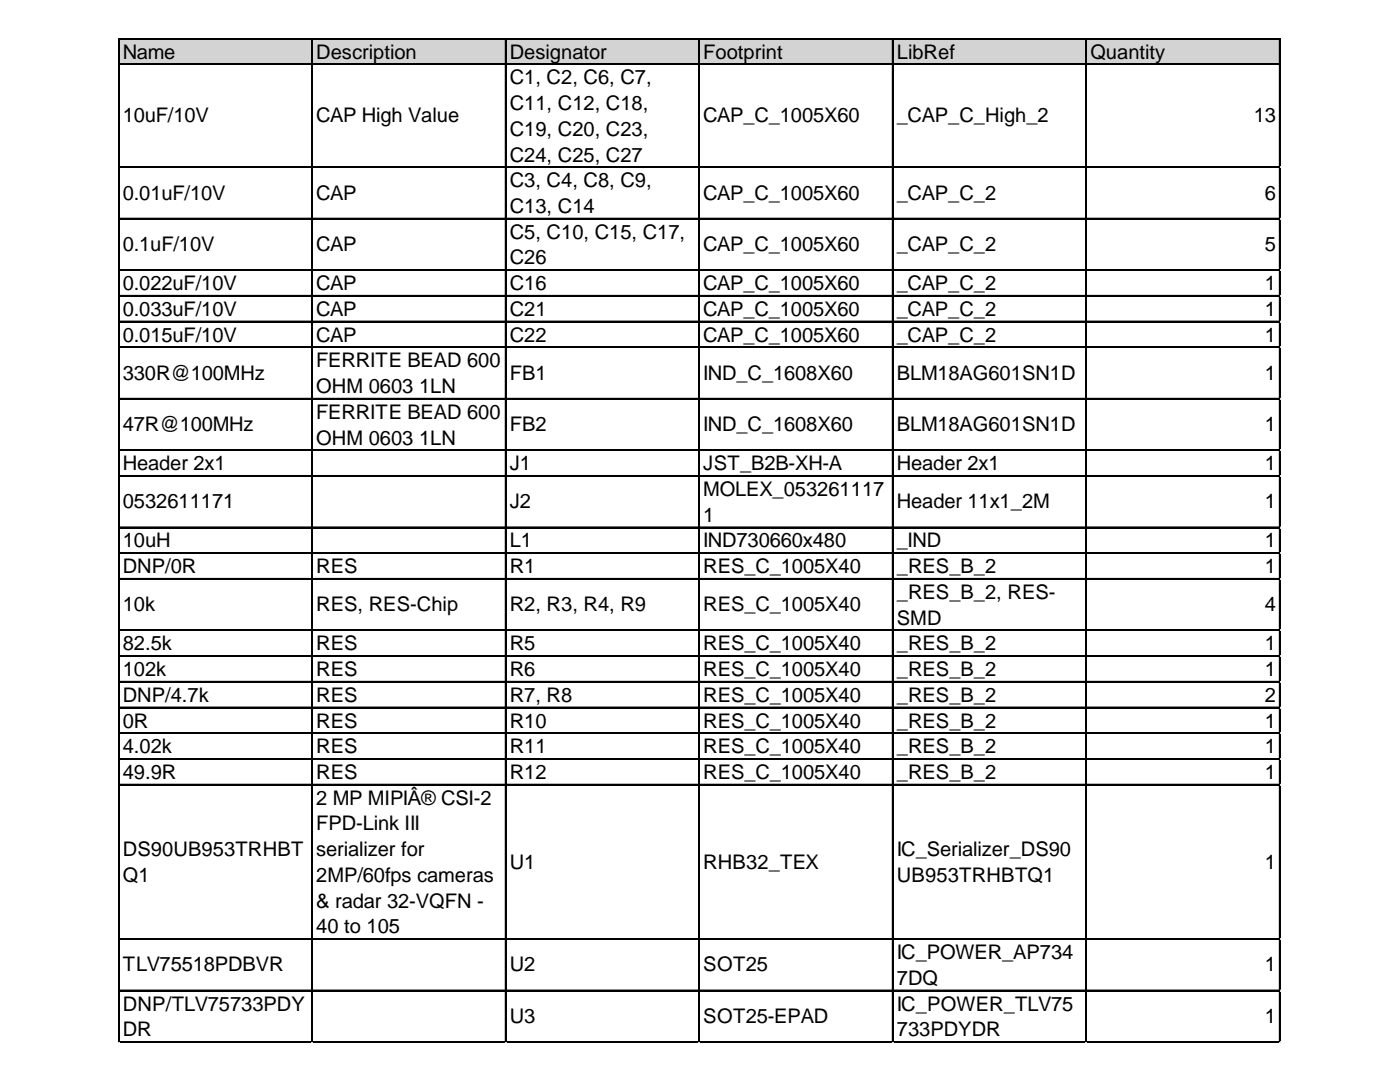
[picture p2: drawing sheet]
<svg xmlns="http://www.w3.org/2000/svg" width="279mm" height="216mm" viewBox="0 0 279 216" stroke-linecap="round" stroke-linejoin="round" font-family="sans-serif">
<defs><g id="words">
<g font-size="4">
<text x="24.5" y="11.7">Name</text>
<text x="63.1" y="11.7">Description</text>
<text x="101.7" y="11.7">Designator</text>
<text x="140.4" y="11.7">Footprint</text>
<text x="179" y="11.7">LibRef</text>
<text x="217.6" y="11.7">Quantity</text>
<text x="101.7" y="16.8">C1, C2, C6, C7,</text>
<text x="101.7" y="22">C11, C12, C18,</text>
<text x="24.5" y="24.4">10uF/10V</text>
<text x="63.1" y="24.4">CAP High Value</text>
<text x="101.7" y="27.1">C19, C20, C23,</text>
<text x="140.4" y="24.4">CAP_C_1005X60</text>
<text x="179" y="24.4">_CAP_C_High_2</text>
<text x="250.2" y="24.4">13</text>
<text x="101.7" y="32.2">C24, C25, C27</text>
<text x="24.5" y="39.8">0.01uF/10V</text>
<text x="63.1" y="39.8">CAP</text>
<text x="101.7" y="37.4">C3, C4, C8, C9,</text>
<text x="140.4" y="39.8">CAP_C_1005X60</text>
<text x="179" y="39.8">_CAP_C_2</text>
<text x="252.4" y="39.8">6</text>
<text x="101.7" y="42.5">C13, C14</text>
<text x="101.7" y="47.6">C5, C10, C15, C17,</text>
<text x="24.5" y="50.1">0.1uF/10V</text>
<text x="63.1" y="50.1">CAP</text>
<text x="101.7" y="52.8">C26</text>
<text x="140.4" y="50.1">CAP_C_1005X60</text>
<text x="179" y="50.1">_CAP_C_2</text>
<text x="252.4" y="50.1">5</text>
<text x="24.5" y="57.9">0.022uF/10V</text>
<text x="63.1" y="57.9">CAP</text>
<text x="101.7" y="57.9">C16</text>
<text x="140.4" y="57.9">CAP_C_1005X60</text>
<text x="179" y="57.9">_CAP_C_2</text>
<text x="252.4" y="57.9">1</text>
<text x="24.5" y="63">0.033uF/10V</text>
<text x="63.1" y="63">CAP</text>
<text x="101.7" y="63">C21</text>
<text x="140.4" y="63">CAP_C_1005X60</text>
<text x="179" y="63">_CAP_C_2</text>
<text x="252.4" y="63">1</text>
<text x="24.5" y="68.2">0.015uF/10V</text>
<text x="63.1" y="68.2">CAP</text>
<text x="101.7" y="68.2">C22</text>
<text x="140.4" y="68.2">CAP_C_1005X60</text>
<text x="179" y="68.2">_CAP_C_2</text>
<text x="252.4" y="68.2">1</text>
<text x="24.5" y="75.8">330R@100MHz</text>
<text x="63.1" y="73.3">FERRITE BEAD 600</text>
<text x="101.7" y="75.8">FB1</text>
<text x="140.4" y="75.8">IND_C_1608X60</text>
<text x="179" y="75.8">BLM18AG601SN1D</text>
<text x="252.4" y="75.8">1</text>
<text x="63.1" y="78.4">OHM 0603 1LN</text>
<text x="63.1" y="83.6">FERRITE BEAD 600</text>
<text x="24.5" y="86">47R@100MHz</text>
<text x="63.1" y="88.7">OHM 0603 1LN</text>
<text x="101.7" y="86">FB2</text>
<text x="140.4" y="86">IND_C_1608X60</text>
<text x="179" y="86">BLM18AG601SN1D</text>
<text x="252.4" y="86">1</text>
<text x="24.5" y="93.8">Header 2x1</text>
<text x="101.7" y="93.8">J1</text>
<text x="140.4" y="93.8">JST_B2B-XH-A</text>
<text x="179" y="93.8">Header 2x1</text>
<text x="252.4" y="93.8">1</text>
<text x="24.5" y="101.4">0532611171</text>
<text x="101.7" y="101.4">J2</text>
<text x="140.4" y="99">MOLEX_053261117</text>
<text x="179" y="101.4">Header 11x1_2M</text>
<text x="252.4" y="101.4">1</text>
<text x="140.4" y="104.1">1</text>
<text x="24.5" y="109.2">10uH</text>
<text x="101.7" y="109.2">L1</text>
<text x="140.4" y="109.2">IND730660x480</text>
<text x="179" y="109.2">_IND</text>
<text x="252.4" y="109.2">1</text>
<text x="24.5" y="114.4">DNP/0R</text>
<text x="63.1" y="114.4">RES</text>
<text x="101.7" y="114.4">R1</text>
<text x="140.4" y="114.4">RES_C_1005X40</text>
<text x="179" y="114.4">_RES_B_2</text>
<text x="179" y="119.5">_RES_B_2, RES-</text>
<text x="252.4" y="114.4">1</text>
<text x="24.5" y="122">10k</text>
<text x="63.1" y="122">RES, RES-Chip</text>
<text x="101.7" y="122">R2, R3, R4, R9</text>
<text x="140.4" y="122">RES_C_1005X40</text>
<text x="179" y="124.6">SMD</text>
<text x="252.4" y="122">4</text>
<text x="24.5" y="129.8">82.5k</text>
<text x="63.1" y="129.8">RES</text>
<text x="101.7" y="129.8">R5</text>
<text x="140.4" y="129.8">RES_C_1005X40</text>
<text x="179" y="129.8">_RES_B_2</text>
<text x="252.4" y="129.8">1</text>
<text x="24.5" y="134.9">102k</text>
<text x="63.1" y="134.9">RES</text>
<text x="101.7" y="134.9">R6</text>
<text x="140.4" y="134.9">RES_C_1005X40</text>
<text x="179" y="134.9">_RES_B_2</text>
<text x="252.4" y="134.9">1</text>
<text x="24.5" y="140">DNP/4.7k</text>
<text x="63.1" y="140">RES</text>
<text x="101.7" y="140">R7, R8</text>
<text x="140.4" y="140">RES_C_1005X40</text>
<text x="179" y="140">_RES_B_2</text>
<text x="252.4" y="140">2</text>
<text x="24.5" y="145.2">0R</text>
<text x="63.1" y="145.2">RES</text>
<text x="101.7" y="145.2">R10</text>
<text x="140.4" y="145.2">RES_C_1005X40</text>
<text x="179" y="145.2">_RES_B_2</text>
<text x="252.4" y="145.2">1</text>
<text x="24.5" y="150.3">4.02k</text>
<text x="24.5" y="155.4">49.9R</text>
<text x="63.1" y="150.3">RES</text>
<text x="63.1" y="155.4">RES</text>
<text x="101.7" y="150.3">R11</text>
<text x="101.7" y="155.4">R12</text>
<text x="140.4" y="150.3">RES_C_1005X40</text>
<text x="140.4" y="155.4">RES_C_1005X40</text>
<text x="179" y="150.3">_RES_B_2</text>
<text x="179" y="155.4">_RES_B_2</text>
<text x="252.4" y="150.3">1</text>
<text x="252.4" y="155.4">1</text>
<text x="63.1" y="160.6">2 MP MIPIÂ® CSI-2</text>
<text x="63.1" y="165.7">FPD-Link III</text>
<text x="24.5" y="170.8">DS90UB953TRHBT</text>
<text x="63.1" y="170.8">serializer for</text>
<text x="101.7" y="173.3">U1</text>
<text x="140.4" y="173.3">RHB32_TEX</text>
<text x="179" y="170.8">IC_Serializer_DS90</text>
<text x="252.4" y="173.3">1</text>
<text x="24.5" y="176">Q1</text>
<text x="63.1" y="176">2MP/60fps cameras</text>
<text x="179" y="176">UB953TRHBTQ1</text>
<text x="63.1" y="181.1">&amp; radar 32-VQFN -</text>
<text x="63.1" y="186.2">40 to 105</text>
<text x="179" y="191.4">IC_POWER_AP734</text>
<text x="24.5" y="193.8">TLV75518PDBVR</text>
<text x="101.7" y="193.8">U2</text>
<text x="140.4" y="193.8">SOT25</text>
<text x="179" y="196.5">7DQ</text>
<text x="252.4" y="193.8">1</text>
<text x="24.5" y="201.6">DNP/TLV75733PDY</text>
<text x="179" y="201.6">IC_POWER_TLV75</text>
<text x="24.5" y="206.8">DR</text>
<text x="101.7" y="204.1">U3</text>
<text x="140.4" y="204.1">SOT25-EPAD</text>
<text x="179" y="206.8">733PDYDR</text>
<text x="252.4" y="204.1">1</text>
</g>
</g></defs>
<path d="M23.8 7.8h231.8v5.2h-231.8z" fill="#d3d3d3"/>
<g fill="none" stroke="#000" stroke-width=".22">
<path d="M23.6 7.6v200.5M23.7 7.6v200.5M23.8 7.6h231.8M23.8 7.7h231.8M23.8 12.7h231.8M23.8 12.9h231.8M62.2 7.8v200.3M62.3 7.8v200.3M100.8 7.8v200.3M101 7.8v200.3M139.5 7.8v200.3M139.6 7.8v200.3"/>
<path d="M178.1 7.8v200.3M178.2 7.8v200.3M216.7 7.8v200.3M216.8 7.8v200.3M255.3 7.8v200.3M255.4 7.8v200.3M23.8 33.3h231.8M23.8 33.4h231.8M23.8 43.5h231.8M23.8 43.7h231.8M23.8 53.8h231.8M23.8 53.9h231.8"/>
<path d="M23.8 59h231.8M23.8 59.1h231.8M23.8 64.1h231.8M23.8 64.2h231.8M23.8 69.2h231.8M23.8 69.3h231.8M23.8 79.5h231.8M23.8 79.6h231.8M23.8 89.8h231.8M23.8 89.9h231.8M23.8 94.9h231.8M23.8 95h231.8"/>
<path d="M23.8 105.2h231.8M23.8 105.3h231.8M23.8 110.3h231.8M23.8 110.4h231.8M23.8 115.4h231.8M23.8 115.5h231.8M23.8 125.7h231.8M23.8 125.8h231.8M23.8 130.8h231.8M23.8 130.9h231.8M23.8 136h231.8M23.8 136.1h231.8"/>
<path d="M23.8 141.1h231.8M23.8 141.2h231.8M23.8 146.2h231.8M23.8 146.3h231.8M23.8 151.4h231.8M23.8 151.5h231.8M23.8 156.5h231.8M23.8 156.6h231.8M23.8 187.3h231.8M23.8 187.4h231.8M23.8 197.6h231.8M23.8 197.7h231.8"/>
<path d="M23.8 207.8h231.8M23.8 207.9h231.8"/>
</g>
<path d="M23.6 208.1h.1" fill="none" stroke="#d4d4d4" stroke-width=".22"/>
<path d="M23.6 208.1h.2z" fill="#d4d4d4"/>
<path d="M62.2 208.1h.1" fill="none" stroke="#d4d4d4" stroke-width=".22"/>
<path d="M62.2 208.1h.2z" fill="#d4d4d4"/>
<path d="M100.8 208.1h.1" fill="none" stroke="#d4d4d4" stroke-width=".22"/>
<path d="M100.8 208.1h.3z" fill="#d4d4d4"/>
<path d="M139.5 208.1h.1" fill="none" stroke="#d4d4d4" stroke-width=".22"/>
<path d="M139.5 208.1h.2z" fill="#d4d4d4"/>
<path d="M178.1 208.1h.1" fill="none" stroke="#d4d4d4" stroke-width=".22"/>
<path d="M178.1 208.1h.2z" fill="#d4d4d4"/>
<path d="M216.7 208.1h.1" fill="none" stroke="#d4d4d4" stroke-width=".22"/>
<path d="M216.7 208.1h.2z" fill="#d4d4d4"/>
<path d="M255.3 208.1h.1" fill="none" stroke="#d4d4d4" stroke-width=".22"/>
<path d="M255.3 208.1h.3z" fill="#d4d4d4"/>
<path d="M255.6 33.3h.1" fill="none" stroke="#d4d4d4" stroke-width=".22"/>
<path d="M255.6 33.3v.2z" fill="#d4d4d4"/>
<path d="M255.6 43.5h.1" fill="none" stroke="#d4d4d4" stroke-width=".22"/>
<path d="M255.6 43.5v.3z" fill="#d4d4d4"/>
<path d="M255.6 53.8h.1" fill="none" stroke="#d4d4d4" stroke-width=".22"/>
<path d="M255.6 53.8v.2z" fill="#d4d4d4"/>
<path d="M255.6 59h.1" fill="none" stroke="#d4d4d4" stroke-width=".22"/>
<path d="M255.6 59v.2z" fill="#d4d4d4"/>
<path d="M255.6 64.1h.1" fill="none" stroke="#d4d4d4" stroke-width=".22"/>
<path d="M255.6 64.1v.2z" fill="#d4d4d4"/>
<path d="M255.6 69.2h.1" fill="none" stroke="#d4d4d4" stroke-width=".22"/>
<path d="M255.6 69.2v.2z" fill="#d4d4d4"/>
<path d="M255.6 79.5h.1" fill="none" stroke="#d4d4d4" stroke-width=".22"/>
<path d="M255.6 79.5v.2z" fill="#d4d4d4"/>
<path d="M255.6 89.8h.1" fill="none" stroke="#d4d4d4" stroke-width=".22"/>
<path d="M255.6 89.8v.2z" fill="#d4d4d4"/>
<path d="M255.6 94.9h.1" fill="none" stroke="#d4d4d4" stroke-width=".22"/>
<path d="M255.6 94.9v.2z" fill="#d4d4d4"/>
<path d="M255.6 105.2h.1" fill="none" stroke="#d4d4d4" stroke-width=".22"/>
<path d="M255.6 105.2v.2z" fill="#d4d4d4"/>
<path d="M255.6 110.3h.1" fill="none" stroke="#d4d4d4" stroke-width=".22"/>
<path d="M255.6 110.3v.2z" fill="#d4d4d4"/>
<path d="M255.6 115.4h.1" fill="none" stroke="#d4d4d4" stroke-width=".22"/>
<path d="M255.6 115.4v.2z" fill="#d4d4d4"/>
<path d="M255.6 125.7h.1" fill="none" stroke="#d4d4d4" stroke-width=".22"/>
<path d="M255.6 125.7v.2z" fill="#d4d4d4"/>
<path d="M255.6 130.8h.1" fill="none" stroke="#d4d4d4" stroke-width=".22"/>
<path d="M255.6 130.8v.2z" fill="#d4d4d4"/>
<path d="M255.6 136h.1" fill="none" stroke="#d4d4d4" stroke-width=".22"/>
<path d="M255.6 136v.2z" fill="#d4d4d4"/>
<path d="M255.6 141.1h.1" fill="none" stroke="#d4d4d4" stroke-width=".22"/>
<path d="M255.6 141.1v.2z" fill="#d4d4d4"/>
<path d="M255.6 146.2h.1" fill="none" stroke="#d4d4d4" stroke-width=".22"/>
<path d="M255.6 146.2v.3z" fill="#d4d4d4"/>
<path d="M255.6 151.4h.1" fill="none" stroke="#d4d4d4" stroke-width=".22"/>
<path d="M255.6 151.4v.2z" fill="#d4d4d4"/>
<path d="M255.6 156.5h.1" fill="none" stroke="#d4d4d4" stroke-width=".22"/>
<path d="M255.6 156.5v.2z" fill="#d4d4d4"/>
<path d="M255.6 187.3h.1" fill="none" stroke="#d4d4d4" stroke-width=".22"/>
<path d="M255.6 187.3v.2z" fill="#d4d4d4"/>
<path d="M255.6 197.6h.1" fill="none" stroke="#d4d4d4" stroke-width=".22"/>
<path d="M255.6 197.6v.2z" fill="#d4d4d4"/>
<path d="M255.6 207.8h.1" fill="none" stroke="#d4d4d4" stroke-width=".22"/>
<path d="M255.6 207.8v.3z" fill="#d4d4d4"/>
<use href="#words"/>
</svg>
